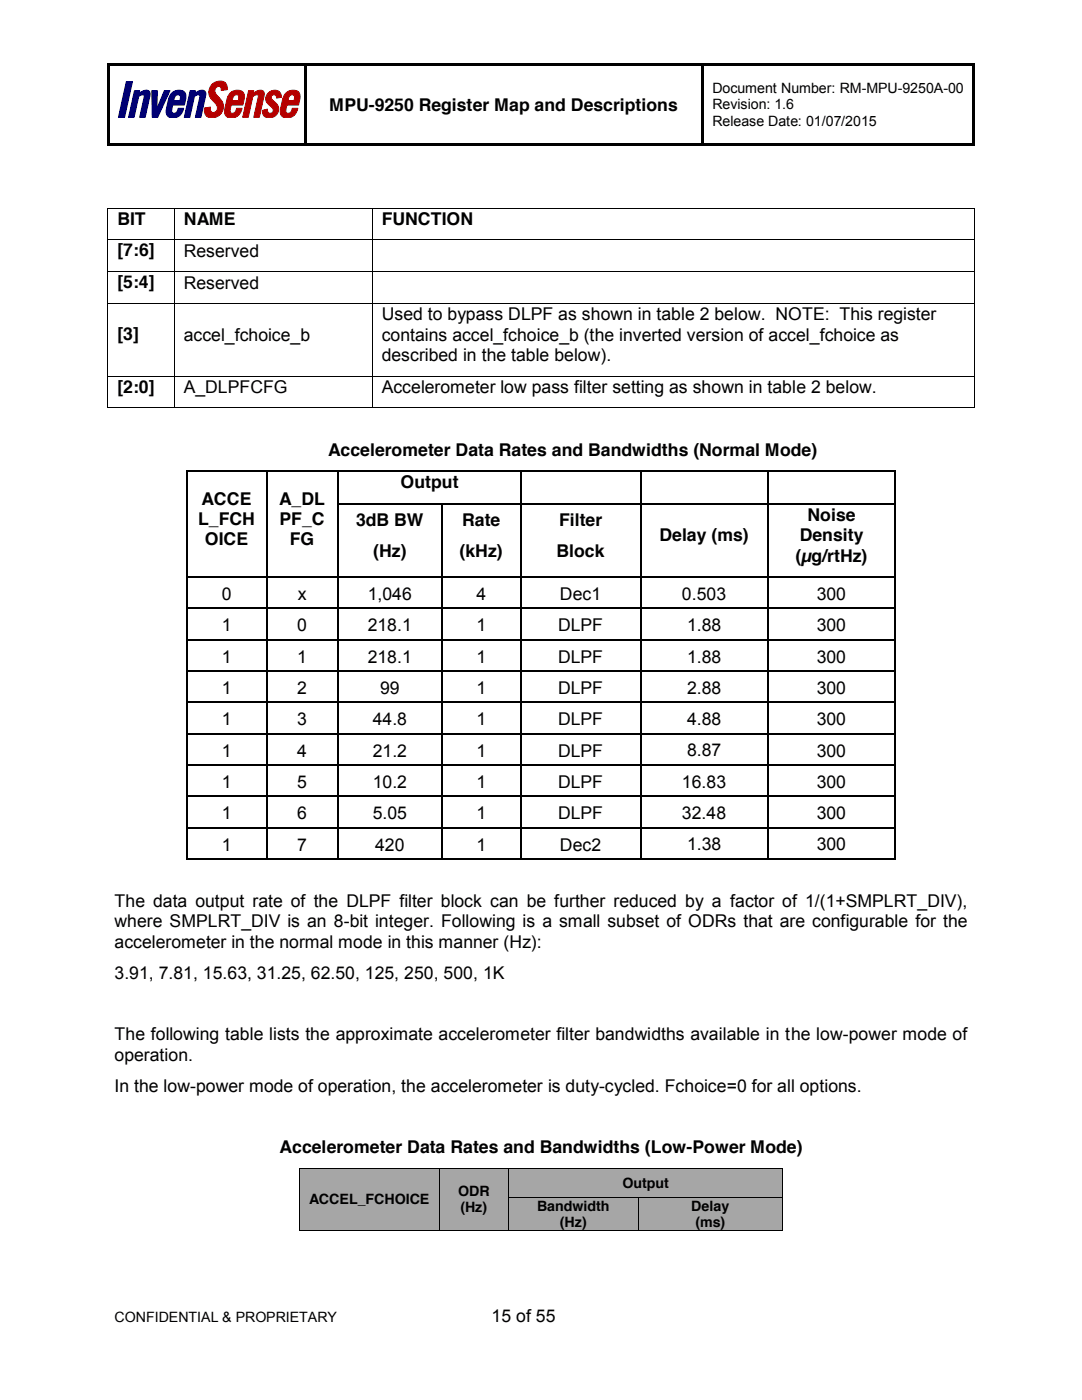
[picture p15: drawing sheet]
<svg xmlns="http://www.w3.org/2000/svg" width="216mm" height="279mm" viewBox="0 0 216 279" stroke-linecap="round" stroke-linejoin="round" font-family="sans-serif">
<defs><g id="words">
<g font-size="3.5">
<text x="65.7" y="22.1">MPU-9250 Register Map and Descriptions</text>
<text x="23.4" y="44.8">BIT</text>
<text x="36.7" y="44.8">NAME</text>
<text x="76.2" y="44.8">FUNCTION</text>
<text x="23.4" y="51.2">[7:6]</text>
<text x="36.7" y="51.2">Reserved</text>
<text x="23.4" y="57.5">[5:4]</text>
<text x="36.7" y="57.6">Reserved</text>
<text x="76.2" y="63.9">Used to bypass DLPF as shown in table 2 below. NOTE: This register</text>
<text x="23.4" y="68">[3]</text>
<text x="36.7" y="68">accel_fchoice_b</text>
<text x="76.2" y="68">contains accel_fchoice_b (the inverted version of accel_fchoice as</text>
<text x="76.2" y="72.1">described in the table below).</text>
<text x="23.4" y="78.4">[2:0]</text>
<text x="36.7" y="78.4">A_DLPFCFG</text>
<text x="76.2" y="78.4">Accelerometer low pass filter setting as shown in table 2 below.</text>
<text x="65.5" y="90.9">Accelerometer Data Rates and Bandwidths (Normal Mode)</text>
<text x="40.2" y="100.7">ACCE</text>
<text x="55.7" y="100.7">A_DL</text>
<text x="79.9" y="97.4">Output</text>
<text x="39.5" y="104.8">L_FCH</text>
<text x="55.8" y="104.8">PF_C</text>
<text x="71.1" y="104.9">3dB BW</text>
<text x="92.2" y="104.9">Rate</text>
<text x="111.6" y="104.9">Filter</text>
<text x="161.1" y="103.9">Noise</text>
<text x="40.9" y="108.8">OICE</text>
<text x="57.8" y="108.8">FG</text>
<text x="74.5" y="111.1">(Hz)</text>
<text x="91.7" y="111.1">(kHz)</text>
<text x="111.1" y="111.1">Block</text>
<text x="131.6" y="108">Delay (ms)</text>
<text x="158.7" y="112.1">(µg/rtHz)</text>
<text x="159.6" y="108">Density</text>
<text x="44.2" y="119.8">0</text>
<text x="59.4" y="119.8">x</text>
<text x="73.4" y="119.8">1,046</text>
<text x="95.1" y="119.8">4</text>
<text x="111.7" y="119.8">Dec1</text>
<text x="136.1" y="119.7">0.503</text>
<text x="163" y="119.7">300</text>
<text x="137.1" y="126">1.88</text>
<text x="44.2" y="126">1</text>
<text x="59.3" y="126">0</text>
<text x="73.4" y="126">218.1</text>
<text x="95.1" y="126">1</text>
<text x="111.4" y="126">DLPF</text>
<text x="163" y="126">300</text>
<text x="44.2" y="132.3">1</text>
<text x="59.3" y="132.3">1</text>
<text x="73.4" y="132.3">218.1</text>
<text x="95.1" y="132.3">1</text>
<text x="111.4" y="132.3">DLPF</text>
<text x="137.1" y="132.2">1.88</text>
<text x="163" y="132.2">300</text>
<text x="44.2" y="138.5">1</text>
<text x="59.3" y="138.5">2</text>
<text x="75.8" y="138.5">99</text>
<text x="95.1" y="138.5">1</text>
<text x="111.4" y="138.5">DLPF</text>
<text x="137.1" y="138.4">2.88</text>
<text x="163" y="138.5">300</text>
<text x="44.2" y="144.8">1</text>
<text x="59.3" y="144.8">3</text>
<text x="74.4" y="144.8">44.8</text>
<text x="95.1" y="144.8">1</text>
<text x="111.4" y="144.8">DLPF</text>
<text x="137.1" y="144.7">4.88</text>
<text x="163" y="144.7">300</text>
<text x="44.2" y="151">1</text>
<text x="59.3" y="151">4</text>
<text x="74.4" y="151">21.2</text>
<text x="95.1" y="151">1</text>
<text x="111.4" y="151">DLPF</text>
<text x="137.1" y="150.9">8.87</text>
<text x="163" y="151">300</text>
<text x="44.2" y="157.3">1</text>
<text x="59.3" y="157.3">5</text>
<text x="74.4" y="157.3">10.2</text>
<text x="95.1" y="157.3">1</text>
<text x="111.4" y="157.3">DLPF</text>
<text x="136.1" y="157.2">16.83</text>
<text x="163" y="157.2">300</text>
<text x="44.2" y="163.5">1</text>
<text x="59.3" y="163.5">6</text>
<text x="74.4" y="163.5">5.05</text>
<text x="95.1" y="163.5">1</text>
<text x="111.4" y="163.5">DLPF</text>
<text x="136.1" y="163.4">32.48</text>
<text x="163" y="163.5">300</text>
<text x="44.2" y="169.7">1</text>
<text x="59.3" y="169.7">7</text>
<text x="74.9" y="169.7">420</text>
<text x="95.1" y="169.7">1</text>
<text x="111.7" y="169.7">Dec2</text>
<text x="137.1" y="169.7">1.38</text>
<text x="163" y="169.7">300</text>
<text x="22.9" y="181">The data output rate of the DLPF filter block can be further reduced by a factor of 1/(1+SMPLRT_DIV),</text>
<text x="22.9" y="185.1">where SMPLRT_DIV is an 8-bit integer. Following is a small subset of ODRs that are configurable for the</text>
<text x="22.9" y="189.1">accelerometer in the normal mode in this manner (Hz):</text>
<text x="22.9" y="195.3">3.91, 7.81, 15.63, 31.25, 62.50, 125, 250, 500, 1K</text>
<text x="22.9" y="207.6">The following table lists the approximate accelerometer filter bandwidths available in the low-power mode of</text>
<text x="22.9" y="211.7">operation.</text>
<text x="22.9" y="217.9">In the low-power mode of operation, the accelerometer is duty-cycled. Fchoice=0 for all options.</text>
<text x="55.8" y="230.2">Accelerometer Data Rates and Bandwidths (Low-Power Mode)</text>
<text x="98.1" y="263.8">15 of 55</text>
</g>
<g font-size="2.8">
<text x="142.1" y="18.6">Document Number: RM-MPU-9250A-00</text>
<text x="142.1" y="21.8">Revision: 1.6</text>
<text x="142.1" y="25.1">Release Date: 01/07/2015</text>
<text x="91.4" y="238.7">ODR</text>
<text x="124.2" y="237">Output</text>
<text x="61.7" y="240.4">ACCEL_FCHOICE</text>
<text x="91.9" y="242">(Hz)</text>
<text x="107.2" y="241.6">Bandwidth</text>
<text x="111.7" y="244.8">(Hz)</text>
<text x="137.9" y="241.6">Delay</text>
<text x="138.8" y="244.8">(ms)</text>
<text x="22.9" y="263.8">CONFIDENTIAL &amp; PROPRIETARY</text>
</g>
</g></defs>
<g fill="#000">
<path d="M21.4 12.7h.5v.6h-.5z" fill-rule="evenodd"/>
<path d="M21.4 12.7h.5v.5h-.5z" fill-rule="evenodd"/>
<path d="M21.9 12.7h38.7v.5h-38.7z" fill-rule="evenodd"/>
<path d="M60.6 13.2l.5 .1z" fill-rule="evenodd"/>
<path d="M60.6 12.7h.5v.5h-.5z" fill-rule="evenodd"/>
<path d="M61.1 12.7h78.9v.5h-78.9z" fill-rule="evenodd"/>
<path d="M140 13.2l.5 .1z" fill-rule="evenodd"/>
<path d="M140 12.7h.5v.5h-.5z" fill-rule="evenodd"/>
<path d="M140.5 12.7h53.5v.5h-53.5z" fill-rule="evenodd"/>
<path d="M194 12.7h.5v.6h-.5z" fill-rule="evenodd"/>
<path d="M194 12.7h.5v.5h-.5z" fill-rule="evenodd"/>
<path d="M21.4 13.3h.5v15.3h-.5z" fill-rule="evenodd"/>
<path d="M21.4 28.6h.5v.5h-.5z" fill-rule="evenodd"/>
<path d="M21.4 28.6h.5v.5h-.5z" fill-rule="evenodd"/>
<path d="M21.9 28.6h38.7v.5h-38.7z" fill-rule="evenodd"/>
<path d="M60.6 13.3h.5v15.3h-.5z" fill-rule="evenodd"/>
<path d="M60.6 28.6h.5v.5h-.5z" fill-rule="evenodd"/>
<path d="M61.1 28.6h78.9v.5h-78.9z" fill-rule="evenodd"/>
<path d="M140 13.3h.5v15.3h-.5z" fill-rule="evenodd"/>
<path d="M140 28.6h.5v.5h-.5z" fill-rule="evenodd"/>
<path d="M140.5 28.6h53.5v.5h-53.5z" fill-rule="evenodd"/>
<path d="M194 13.3h.5v15.3h-.5z" fill-rule="evenodd"/>
<path d="M194 28.6h.5v.5h-.5z" fill-rule="evenodd"/>
<path d="M194 28.6h.5v.5h-.5z" fill-rule="evenodd"/>
<path d="M21.4 41.5h.2v.1h-.2z" fill-rule="evenodd"/>
<path d="M21.4 41.5h.2v.1h-.2z" fill-rule="evenodd"/>
<path d="M21.4 47.8h.2v.2h-.2z" fill-rule="evenodd"/>
<path d="M21.4 54.2h.2v.1h-.2z" fill-rule="evenodd"/>
<path d="M34.7 41.5h.1v.1h-.1z" fill-rule="evenodd"/>
<path d="M34.7 47.8h.1v.2h-.1z" fill-rule="evenodd"/>
<path d="M34.7 54.2h.1v.1h-.1z" fill-rule="evenodd"/>
<path d="M74.2 41.5h.2v.1h-.2z" fill-rule="evenodd"/>
<path d="M74.2 47.8h.2v.2h-.2z" fill-rule="evenodd"/>
<path d="M74.2 54.2h.2v.1h-.2z" fill-rule="evenodd"/>
<path d="M194.3 41.5h.2v.1h-.2z" fill-rule="evenodd"/>
<path d="M194.3 41.5h.2v.1h-.2z" fill-rule="evenodd"/>
<path d="M194.3 47.8h.2v.2h-.2z" fill-rule="evenodd"/>
<path d="M194.3 54.2h.2v.1h-.2z" fill-rule="evenodd"/>
<path d="M21.4 60.5h.2v.2h-.2z" fill-rule="evenodd"/>
<path d="M21.4 75h.2v.1h-.2z" fill-rule="evenodd"/>
<path d="M34.7 60.5h.1v.2h-.1z" fill-rule="evenodd"/>
<path d="M34.7 75h.1v.1h-.1z" fill-rule="evenodd"/>
<path d="M74.2 60.5h.2v.2h-.2z" fill-rule="evenodd"/>
<path d="M74.2 75h.2v.1h-.2z" fill-rule="evenodd"/>
<path d="M194.3 60.5h.2v.2h-.2z" fill-rule="evenodd"/>
<path d="M194.3 75h.2v.1h-.2z" fill-rule="evenodd"/>
<path d="M21.4 81.3h.2v.2h-.2z" fill-rule="evenodd"/>
<path d="M21.4 81.3h.2v.2h-.2z" fill-rule="evenodd"/>
<path d="M34.7 81.3h.1v.2h-.1z" fill-rule="evenodd"/>
<path d="M37.1 93.9h.4v.3h-.4z" fill-rule="evenodd"/>
<path d="M37.1 93.9h.4v.3h-.4z" fill-rule="evenodd"/>
<path d="M53 93.9h.3v.3h-.3z" fill-rule="evenodd"/>
<path d="M67.3 93.9h.4v.3h-.4z" fill-rule="evenodd"/>
<path d="M74.2 81.3h.2v.2h-.2z" fill-rule="evenodd"/>
<path d="M103.8 93.9h.4v.3h-.4z" fill-rule="evenodd"/>
<path d="M127.7 93.9h.3v.3h-.3z" fill-rule="evenodd"/>
<path d="M153.1 93.9h.3v.3h-.3z" fill-rule="evenodd"/>
<path d="M178.5 93.9h.3v.3h-.3z" fill-rule="evenodd"/>
<path d="M178.5 93.9h.3v.3h-.3z" fill-rule="evenodd"/>
<path d="M194.3 81.3h.2v.2h-.2z" fill-rule="evenodd"/>
<path d="M194.3 81.3h.2v.2h-.2z" fill-rule="evenodd"/>
<path d="M37.1 100.4h.4v.3h-.4z" fill-rule="evenodd"/>
<path d="M37.1 115h.4v.4h-.4z" fill-rule="evenodd"/>
<path d="M53 100.4h.3v.3h-.3z" fill-rule="evenodd"/>
<path d="M53 115h.3v.4h-.3z" fill-rule="evenodd"/>
<path d="M67.3 100.4h.4v.3h-.4z" fill-rule="evenodd"/>
<path d="M67.3 115h.4v.4h-.4z" fill-rule="evenodd"/>
<path d="M87.9 100.4h.4v.3h-.4z" fill-rule="evenodd"/>
<path d="M87.9 115h.4v.4h-.4z" fill-rule="evenodd"/>
<path d="M103.8 100.4h.4v.3h-.4z" fill-rule="evenodd"/>
<path d="M103.8 115h.4v.4h-.4z" fill-rule="evenodd"/>
<path d="M127.7 100.4h.3v.3h-.3z" fill-rule="evenodd"/>
<path d="M127.7 115h.3v.4h-.3z" fill-rule="evenodd"/>
<path d="M153.1 100.4h.3v.3h-.3z" fill-rule="evenodd"/>
<path d="M153.1 115h.3v.4h-.3z" fill-rule="evenodd"/>
<path d="M178.5 100.4h.3v.3h-.3z" fill-rule="evenodd"/>
<path d="M178.5 115h.3v.4h-.3z" fill-rule="evenodd"/>
<path d="M37.1 121.3h.4v.3h-.4z" fill-rule="evenodd"/>
<path d="M37.1 127.5h.4v.4h-.4z" fill-rule="evenodd"/>
<path d="M37.1 133.7h.4v.4h-.4z" fill-rule="evenodd"/>
<path d="M53 121.3h.3v.3h-.3z" fill-rule="evenodd"/>
<path d="M53 127.5h.3v.4h-.3z" fill-rule="evenodd"/>
<path d="M53 133.7h.3v.4h-.3z" fill-rule="evenodd"/>
<path d="M67.3 121.3h.4v.3h-.4z" fill-rule="evenodd"/>
<path d="M67.3 127.5h.4v.4h-.4z" fill-rule="evenodd"/>
<path d="M67.3 133.7h.4v.4h-.4z" fill-rule="evenodd"/>
<path d="M87.9 121.3h.4v.3h-.4z" fill-rule="evenodd"/>
<path d="M87.9 127.5h.4v.4h-.4z" fill-rule="evenodd"/>
<path d="M87.9 133.7h.4v.4h-.4z" fill-rule="evenodd"/>
<path d="M103.8 121.3h.4v.3h-.4z" fill-rule="evenodd"/>
<path d="M103.8 127.5h.4v.4h-.4z" fill-rule="evenodd"/>
<path d="M103.8 133.7h.4v.4h-.4z" fill-rule="evenodd"/>
<path d="M127.7 121.3h.3v.3h-.3z" fill-rule="evenodd"/>
<path d="M127.7 127.5h.3v.4h-.3z" fill-rule="evenodd"/>
<path d="M127.7 133.7h.3v.4h-.3z" fill-rule="evenodd"/>
<path d="M153.1 121.3h.3v.3h-.3z" fill-rule="evenodd"/>
<path d="M153.1 127.5h.3v.4h-.3z" fill-rule="evenodd"/>
<path d="M153.1 133.7h.3v.4h-.3z" fill-rule="evenodd"/>
<path d="M178.5 121.3h.3v.3h-.3z" fill-rule="evenodd"/>
<path d="M178.5 127.5h.3v.4h-.3z" fill-rule="evenodd"/>
<path d="M178.5 133.7h.3v.4h-.3z" fill-rule="evenodd"/>
<path d="M37.1 140h.4v.4h-.4z" fill-rule="evenodd"/>
<path d="M37.1 146.2h.4v.4h-.4z" fill-rule="evenodd"/>
<path d="M37.1 152.5h.4v.3h-.4z" fill-rule="evenodd"/>
<path d="M37.1 158.7h.4v.4h-.4z" fill-rule="evenodd"/>
<path d="M53 140h.3v.4h-.3z" fill-rule="evenodd"/>
<path d="M53 146.2h.3v.4h-.3z" fill-rule="evenodd"/>
<path d="M53 152.5h.3v.3h-.3z" fill-rule="evenodd"/>
<path d="M53 158.7h.3v.4h-.3z" fill-rule="evenodd"/>
<path d="M67.3 140h.4v.4h-.4z" fill-rule="evenodd"/>
<path d="M67.3 146.2h.4v.4h-.4z" fill-rule="evenodd"/>
<path d="M67.3 152.5h.4v.3h-.4z" fill-rule="evenodd"/>
<path d="M67.3 158.7h.4v.4h-.4z" fill-rule="evenodd"/>
<path d="M87.9 140h.4v.4h-.4z" fill-rule="evenodd"/>
<path d="M87.9 146.2h.4v.4h-.4z" fill-rule="evenodd"/>
<path d="M87.9 152.5h.4v.3h-.4z" fill-rule="evenodd"/>
<path d="M87.9 158.7h.4v.4h-.4z" fill-rule="evenodd"/>
<path d="M103.8 140h.4v.4h-.4z" fill-rule="evenodd"/>
<path d="M103.8 146.2h.4v.4h-.4z" fill-rule="evenodd"/>
<path d="M103.8 152.5h.4v.3h-.4z" fill-rule="evenodd"/>
<path d="M103.8 158.7h.4v.4h-.4z" fill-rule="evenodd"/>
<path d="M127.7 140h.3v.4h-.3z" fill-rule="evenodd"/>
<path d="M127.7 146.2h.3v.4h-.3z" fill-rule="evenodd"/>
<path d="M127.7 152.5h.3v.3h-.3z" fill-rule="evenodd"/>
<path d="M127.7 158.7h.3v.4h-.3z" fill-rule="evenodd"/>
<path d="M153.1 140h.3v.4h-.3z" fill-rule="evenodd"/>
<path d="M153.1 146.2h.3v.4h-.3z" fill-rule="evenodd"/>
<path d="M153.1 152.5h.3v.3h-.3z" fill-rule="evenodd"/>
<path d="M153.1 158.7h.3v.4h-.3z" fill-rule="evenodd"/>
<path d="M178.5 140h.3v.4h-.3z" fill-rule="evenodd"/>
<path d="M178.5 146.2h.3v.4h-.3z" fill-rule="evenodd"/>
<path d="M178.5 152.5h.3v.3h-.3z" fill-rule="evenodd"/>
<path d="M178.5 158.7h.3v.4h-.3z" fill-rule="evenodd"/>
<path d="M37.1 165h.4v.3h-.4z" fill-rule="evenodd"/>
<path d="M37.1 171.2h.4v.4h-.4z" fill-rule="evenodd"/>
<path d="M37.1 171.2h.4v.4h-.4z" fill-rule="evenodd"/>
<path d="M53 165h.3v.3h-.3z" fill-rule="evenodd"/>
<path d="M53 171.2h.3v.4h-.3z" fill-rule="evenodd"/>
<path d="M67.3 165h.4v.3h-.4z" fill-rule="evenodd"/>
<path d="M67.3 171.2h.4v.4h-.4z" fill-rule="evenodd"/>
<path d="M87.9 165h.4v.3h-.4z" fill-rule="evenodd"/>
<path d="M87.9 171.2h.4v.4h-.4z" fill-rule="evenodd"/>
<path d="M103.8 165h.4v.3h-.4z" fill-rule="evenodd"/>
<path d="M103.8 171.2h.4v.4h-.4z" fill-rule="evenodd"/>
<path d="M127.7 165h.3v.3h-.3z" fill-rule="evenodd"/>
<path d="M127.7 171.2h.3v.4h-.3z" fill-rule="evenodd"/>
<path d="M153.1 165h.3v.3h-.3z" fill-rule="evenodd"/>
<path d="M153.1 171.2h.3v.4h-.3z" fill-rule="evenodd"/>
<path d="M178.5 165h.3v.3h-.3z" fill-rule="evenodd"/>
<path d="M178.5 171.2h.3v.4h-.3z" fill-rule="evenodd"/>
<path d="M178.5 171.2h.3v.4h-.3z" fill-rule="evenodd"/>
</g>
<g fill="#000073" stroke="#000073" stroke-width=".2">
<path d="M25.2 16.3h1.2l-1.5 7.1h-1.3z" fill-rule="evenodd"/>
<path d="M26.8 18.1h1.1l-.1 .5a1.57 1.57 0 0 1 2.1-.3v.8l-.9 4.3h-1.1l.9-4.1v-.3l-.3-.1-.8 .3-.9 4.2h-1.1z" fill-rule="evenodd"/>
<path d="M30.3 18.1h1.1l-.1 3.6 1.5-3.6h1.1l-2.4 5.3h-1.1z" fill-rule="evenodd"/>
<path d="M35 19.1l-.3 1h1.2l.1-.3a.57 .57 0 0 0-.2-.8 .57 .57 0 0 0-.8 .1zM34.3 18.6a1.74 1.74 0 0 1 2.7 .1l.1 1-.3 1.3h-2.3l-.2 .7a.61 .61 0 0 0 .4 .9 .61 .61 0 0 0 .7-.6l.1-.4h1.2a1.99 1.99 0 0 1-1.3 1.8 1.99 1.99 0 0 1-2.1-.4l-.1-.7v-.8l.6-2.2z" fill-rule="evenodd"/>
<path d="M37.9 18.1h1.1l-.1 .5a1.56 1.56 0 0 1 2.1-.3l.1 .6-1 4.5h-1.1l.9-4.1v-.3l-.3-.1-.8 .3-.9 4.2h-1.1z" fill-rule="evenodd"/>
</g>
<g fill="#b50000" stroke="#b50000" stroke-width=".2">
<path d="M42.4 16.8a1.86 1.86 0 0 1 2.8 .1l.1 1-1.2 .1a.64 .64 0 0 0-.5-.8 .64 .64 0 0 0-.7 .8 2.73 2.73 0 0 0 1.1 1.9 2.18 2.18 0 0 1 0 2.9 2.18 2.18 0 0 1-2.9 .2l-.3-.6v-.9l1.2-.1a.74 .74 0 0 0 .6 1.1 .74 .74 0 0 0 .8-.9 5.9 5.9 0 0 0-1.5-2.3 2.2 2.2 0 0 1 .5-2.5z" fill-rule="evenodd"/>
<path d="M46.7 19.1l-.4 1h1.3v-.3a.57 .57 0 0 0-.1-.8 .57 .57 0 0 0-.8 .1zM45.9 18.6a1.74 1.74 0 0 1 2.8 .1v1l-.2 1.3h-2.4l-.1 .7a.61 .61 0 0 0 .3 .9 .61 .61 0 0 0 .8-.6l.1-.4h1.1a1.99 1.99 0 0 1-1.2 1.8 1.99 1.99 0 0 1-2.1-.4l-.2-.7 .1-.8 .5-2.2z" fill-rule="evenodd"/>
<path d="M49.6 18.1h1l-.1 .5a1.57 1.57 0 0 1 2.1-.3l.1 .8-1 4.3h-1.1l.9-4.1v-.3l-.3-.1-.8 .3-.9 4.2h-1.1z" fill-rule="evenodd"/>
<path d="M53.5 18.6a1.47 1.47 0 0 1 1.5-.6 1.47 1.47 0 0 1 1.1 1.1v.3l-.9 .2a.57 .57 0 0 0-.5-.7 .57 .57 0 0 0-.6 .4 .57 .57 0 0 0 .3 .7l.2 .1a1.75 1.75 0 0 1 .6 2.7 1.75 1.75 0 0 1-2.7 0l-.1-.8 1-.2a.63 .63 0 0 0 .4 .8 .63 .63 0 0 0 .7-.4 .63 .63 0 0 0-.3-.8l-.3-.3a1.58 1.58 0 0 1-.4-2.5z" fill-rule="evenodd"/>
<path d="M57.8 19.1l-.4 1h1.3v-.3a.57 .57 0 0 0-.1-.8 .57 .57 0 0 0-.8 .1zM57.1 18.6a1.72 1.72 0 0 1 2.7 .1l.1 .7-.3 1.6h-2.4l-.1 .7a.61 .61 0 0 0 .4 .9 .61 .61 0 0 0 .7-.6l.1-.4h1.1a1.99 1.99 0 0 1-1.2 1.8 1.99 1.99 0 0 1-2.1-.4l-.2-.9 .5-2.1 .3-1z" fill-rule="evenodd"/>
</g>
<g fill="none" stroke="#000" stroke-width=".2">
<path d="M21.5 41.6v6.2M21.5 48v6.2M21.5 54.3v6.2M21.6 41.5h13.1M21.6 47.9h13.1M21.6 54.2h13.1M34.8 41.6v6.2M34.8 48v6.2M34.8 54.3v6.2M34.8 41.5h39.4M34.8 47.9h39.4M34.8 54.2h39.4"/>
<path d="M74.3 41.6v6.2M74.3 48v6.2M74.3 54.3v6.2M74.4 41.5h119.9M74.4 47.9h119.9M74.4 54.2h119.9M194.4 41.6v6.2M194.4 48v6.2M194.4 54.3v6.2M21.5 60.7v14.3M21.5 75.1v6.2M21.6 60.6h13.1"/>
<path d="M21.6 75.1h13.1M34.8 60.7v14.3M34.8 75.1v6.2M34.8 60.6h39.4M34.8 75.1h39.4M74.3 60.7v14.3M74.3 75.1v6.2M74.4 60.6h119.9M74.4 75.1h119.9M194.4 60.7v14.3M194.4 75.1v6.2M21.6 81.4h13.1"/>
<path d="M34.8 81.4h39.4M74.4 81.4h119.9"/>
</g>
<g fill="none" stroke="#000" stroke-width=".34">
<path d="M37.3 94.2v6.2M37.5 94h15.5M53.2 94.2v6.2M53.3 94h14M67.5 94.2v6.2M67.7 94h36.1M104 94.2v6.2M104.2 94h23.5M127.8 94.2v6.2M128 94h25.1M153.2 94.2v6.2M153.4 94h25.1"/>
<path d="M178.6 94.2v6.2M37.3 100.7v14.3M37.3 115.4v5.9M37.5 115.2h15.5M53.2 100.7v14.3M53.2 115.4v5.9M53.3 115.2h14M67.5 100.7v14.3M67.5 115.4v5.9M67.7 100.6h20.2M67.7 115.2h20.2M88.1 100.7v14.3"/>
<path d="M88.1 115.4v5.9M88.3 100.6h15.5M88.3 115.2h15.5M104 100.7v14.3M104 115.4v5.9M104.2 100.6h23.5M104.2 115.2h23.5M127.8 100.7v14.3M127.8 115.4v5.9M128 100.6h25.1M128 115.2h25.1M153.2 100.7v14.3"/>
<path d="M153.2 115.4v5.9M153.4 100.6h25.1M153.4 115.2h25.1M178.6 100.7v14.3M178.6 115.4v5.9M37.3 121.6v5.9M37.3 127.9v5.8M37.3 134.1v5.9M37.5 121.4h15.5M37.5 127.7h15.5M37.5 133.9h15.5M53.2 121.6v5.9"/>
<path d="M53.2 127.9v5.8M53.2 134.1v5.9M53.3 121.4h14M53.3 127.7h14M53.3 133.9h14M67.5 121.6v5.9M67.5 127.9v5.8M67.5 134.1v5.9M67.7 121.4h20.2M67.7 127.7h20.2M67.7 133.9h20.2M88.1 121.6v5.9"/>
<path d="M88.1 127.9v5.8M88.1 134.1v5.9M88.3 121.4h15.5M88.3 127.7h15.5M88.3 133.9h15.5M104 121.6v5.9M104 127.9v5.8M104 134.1v5.9M104.2 121.4h23.5M104.2 127.7h23.5M104.2 133.9h23.5M127.8 121.6v5.9"/>
<path d="M127.8 127.9v5.8M127.8 134.1v5.9M128 121.4h25.1M128 127.7h25.1M128 133.9h25.1M153.2 121.6v5.9M153.2 127.9v5.8M153.2 134.1v5.9M153.4 121.4h25.1M153.4 127.7h25.1M153.4 133.9h25.1M178.6 121.6v5.9"/>
<path d="M178.6 127.9v5.8M178.6 134.1v5.9M37.3 140.4v5.8M37.3 146.6v5.9M37.3 152.8v5.9M37.3 159.1v5.9M37.5 140.2h15.5M37.5 146.4h15.5M37.5 152.7h15.5M37.5 158.9h15.5M53.2 140.4v5.8M53.2 146.6v5.9"/>
<path d="M53.2 152.8v5.9M53.2 159.1v5.9M53.3 140.2h14M53.3 146.4h14M53.3 152.7h14M53.3 158.9h14M67.5 140.4v5.8M67.5 146.6v5.9M67.5 152.8v5.9M67.5 159.1v5.9M67.7 140.2h20.2M67.7 146.4h20.2"/>
<path d="M67.7 152.7h20.2M67.7 158.9h20.2M88.1 140.4v5.8M88.1 146.6v5.9M88.1 152.8v5.9M88.1 159.1v5.9M88.3 140.2h15.5M88.3 146.4h15.5M88.3 152.7h15.5M88.3 158.9h15.5M104 140.4v5.8M104 146.6v5.9"/>
<path d="M104 152.8v5.9M104 159.1v5.9M104.2 140.2h23.5M104.2 146.4h23.5M104.2 152.7h23.5M104.2 158.9h23.5M127.8 140.4v5.8M127.8 146.6v5.9M127.8 152.8v5.9M127.8 159.1v5.9M128 140.2h25.1M128 146.4h25.1"/>
<path d="M128 152.7h25.1M128 158.9h25.1M153.2 140.4v5.8M153.2 146.6v5.9M153.2 152.8v5.9M153.2 159.1v5.9M153.4 140.2h25.1M153.4 146.4h25.1M153.4 152.7h25.1M153.4 158.9h25.1M178.6 140.4v5.8M178.6 146.6v5.9"/>
<path d="M178.6 152.8v5.9M178.6 159.1v5.9M37.3 165.3v5.9M37.5 165.2h15.5M37.5 171.4h15.5M53.2 165.3v5.9M53.3 165.2h14M53.3 171.4h14M67.5 165.3v5.9M67.7 165.2h20.2M67.7 171.4h20.2M88.1 165.3v5.9"/>
<path d="M88.3 165.2h15.5M88.3 171.4h15.5M104 165.3v5.9M104.2 165.2h23.5M104.2 171.4h23.5M127.8 165.3v5.9M128 165.2h25.1M128 171.4h25.1M153.2 165.3v5.9M153.4 165.2h25.1M153.4 171.4h25.1M178.6 165.3v5.9"/>
</g>
<g fill="#a6a6a6">
<path d="M59.9 233.3h27.6v12.2h-27.6z" fill-rule="evenodd"/>
<path d="M61.7 237.8h24v3.2h-24z" fill-rule="evenodd"/>
<path d="M87.7 233.3h13.7v12.2h-13.7z" fill-rule="evenodd"/>
<path d="M89.5 236.2h10.1v3.2h-10.1z" fill-rule="evenodd"/>
<path d="M89.5 239.4h10.1v3.3h-10.1z" fill-rule="evenodd"/>
<path d="M101.6 233.3h54.5v5.6h-54.5z" fill-rule="evenodd"/>
<path d="M103.4 234.5h50.8v3.2h-50.8z" fill-rule="evenodd"/>
</g>
<g fill="#000">
<path d="M59.7 233.1h.2v.2h-.2z" fill-rule="evenodd"/>
<path d="M59.7 233.1h.2v.2h-.2z" fill-rule="evenodd"/>
<path d="M87.5 233.1h.2v.2h-.2z" fill-rule="evenodd"/>
<path d="M101.4 233.1h.2v.2h-.2z" fill-rule="evenodd"/>
<path d="M156.1 233.1h.1v.2h-.1z" fill-rule="evenodd"/>
<path d="M156.1 233.1h.1v.2h-.1z" fill-rule="evenodd"/>
</g>
<path d="M59.8 233.3v5.6M59.9 233.2h27.6M87.6 233.3v5.6M87.7 233.2h13.7M101.5 233.3v5.6M101.6 233.2h54.5M156.2 233.3v5.6" fill="none" stroke="#000" stroke-width=".2"/>
<g fill="#a6a6a6">
<path d="M101.6 239h25.6v6.5h-25.6z" fill-rule="evenodd"/>
<path d="M103.4 239h22v3.3h-22z" fill-rule="evenodd"/>
<path d="M103.4 242.3h22v3.2h-22z" fill-rule="evenodd"/>
<path d="M127.4 239h28.7v6.5h-28.7z" fill-rule="evenodd"/>
<path d="M129.2 239h25v3.3h-25z" fill-rule="evenodd"/>
<path d="M129.2 242.3h25v3.2h-25z" fill-rule="evenodd"/>
</g>
<g fill="#000">
<path d="M59.7 238.9h.2v.1h-.2z" fill-rule="evenodd"/>
<path d="M87.5 238.9h.2v.1h-.2z" fill-rule="evenodd"/>
<path d="M101.4 238.9h.2v.1h-.2z" fill-rule="evenodd"/>
<path d="M127.2 238.9h.2v.1h-.2z" fill-rule="evenodd"/>
<path d="M156.1 238.9h.1v.1h-.1z" fill-rule="evenodd"/>
<path d="M59.7 245.6h.2v.1h-.2z" fill-rule="evenodd"/>
<path d="M59.7 245.6h.2v.1h-.2z" fill-rule="evenodd"/>
<path d="M87.5 245.6h.2v.1h-.2z" fill-rule="evenodd"/>
<path d="M101.4 245.6h.2v.1h-.2z" fill-rule="evenodd"/>
<path d="M127.2 245.6h.2v.1h-.2z" fill-rule="evenodd"/>
<path d="M156.1 245.6h.1v.1h-.1z" fill-rule="evenodd"/>
<path d="M156.1 245.6h.1v.1h-.1z" fill-rule="evenodd"/>
</g>
<path d="M59.8 239v6.6M87.6 239v6.6M101.5 239v6.6M101.6 239h25.6M127.3 239v6.6M127.4 239h28.7M156.2 239v6.6M59.9 245.7h27.6M87.7 245.7h13.7M101.6 245.7h25.6M127.4 245.7h28.7" fill="none" stroke="#000" stroke-width=".2"/>
<use href="#words"/>
</svg>
